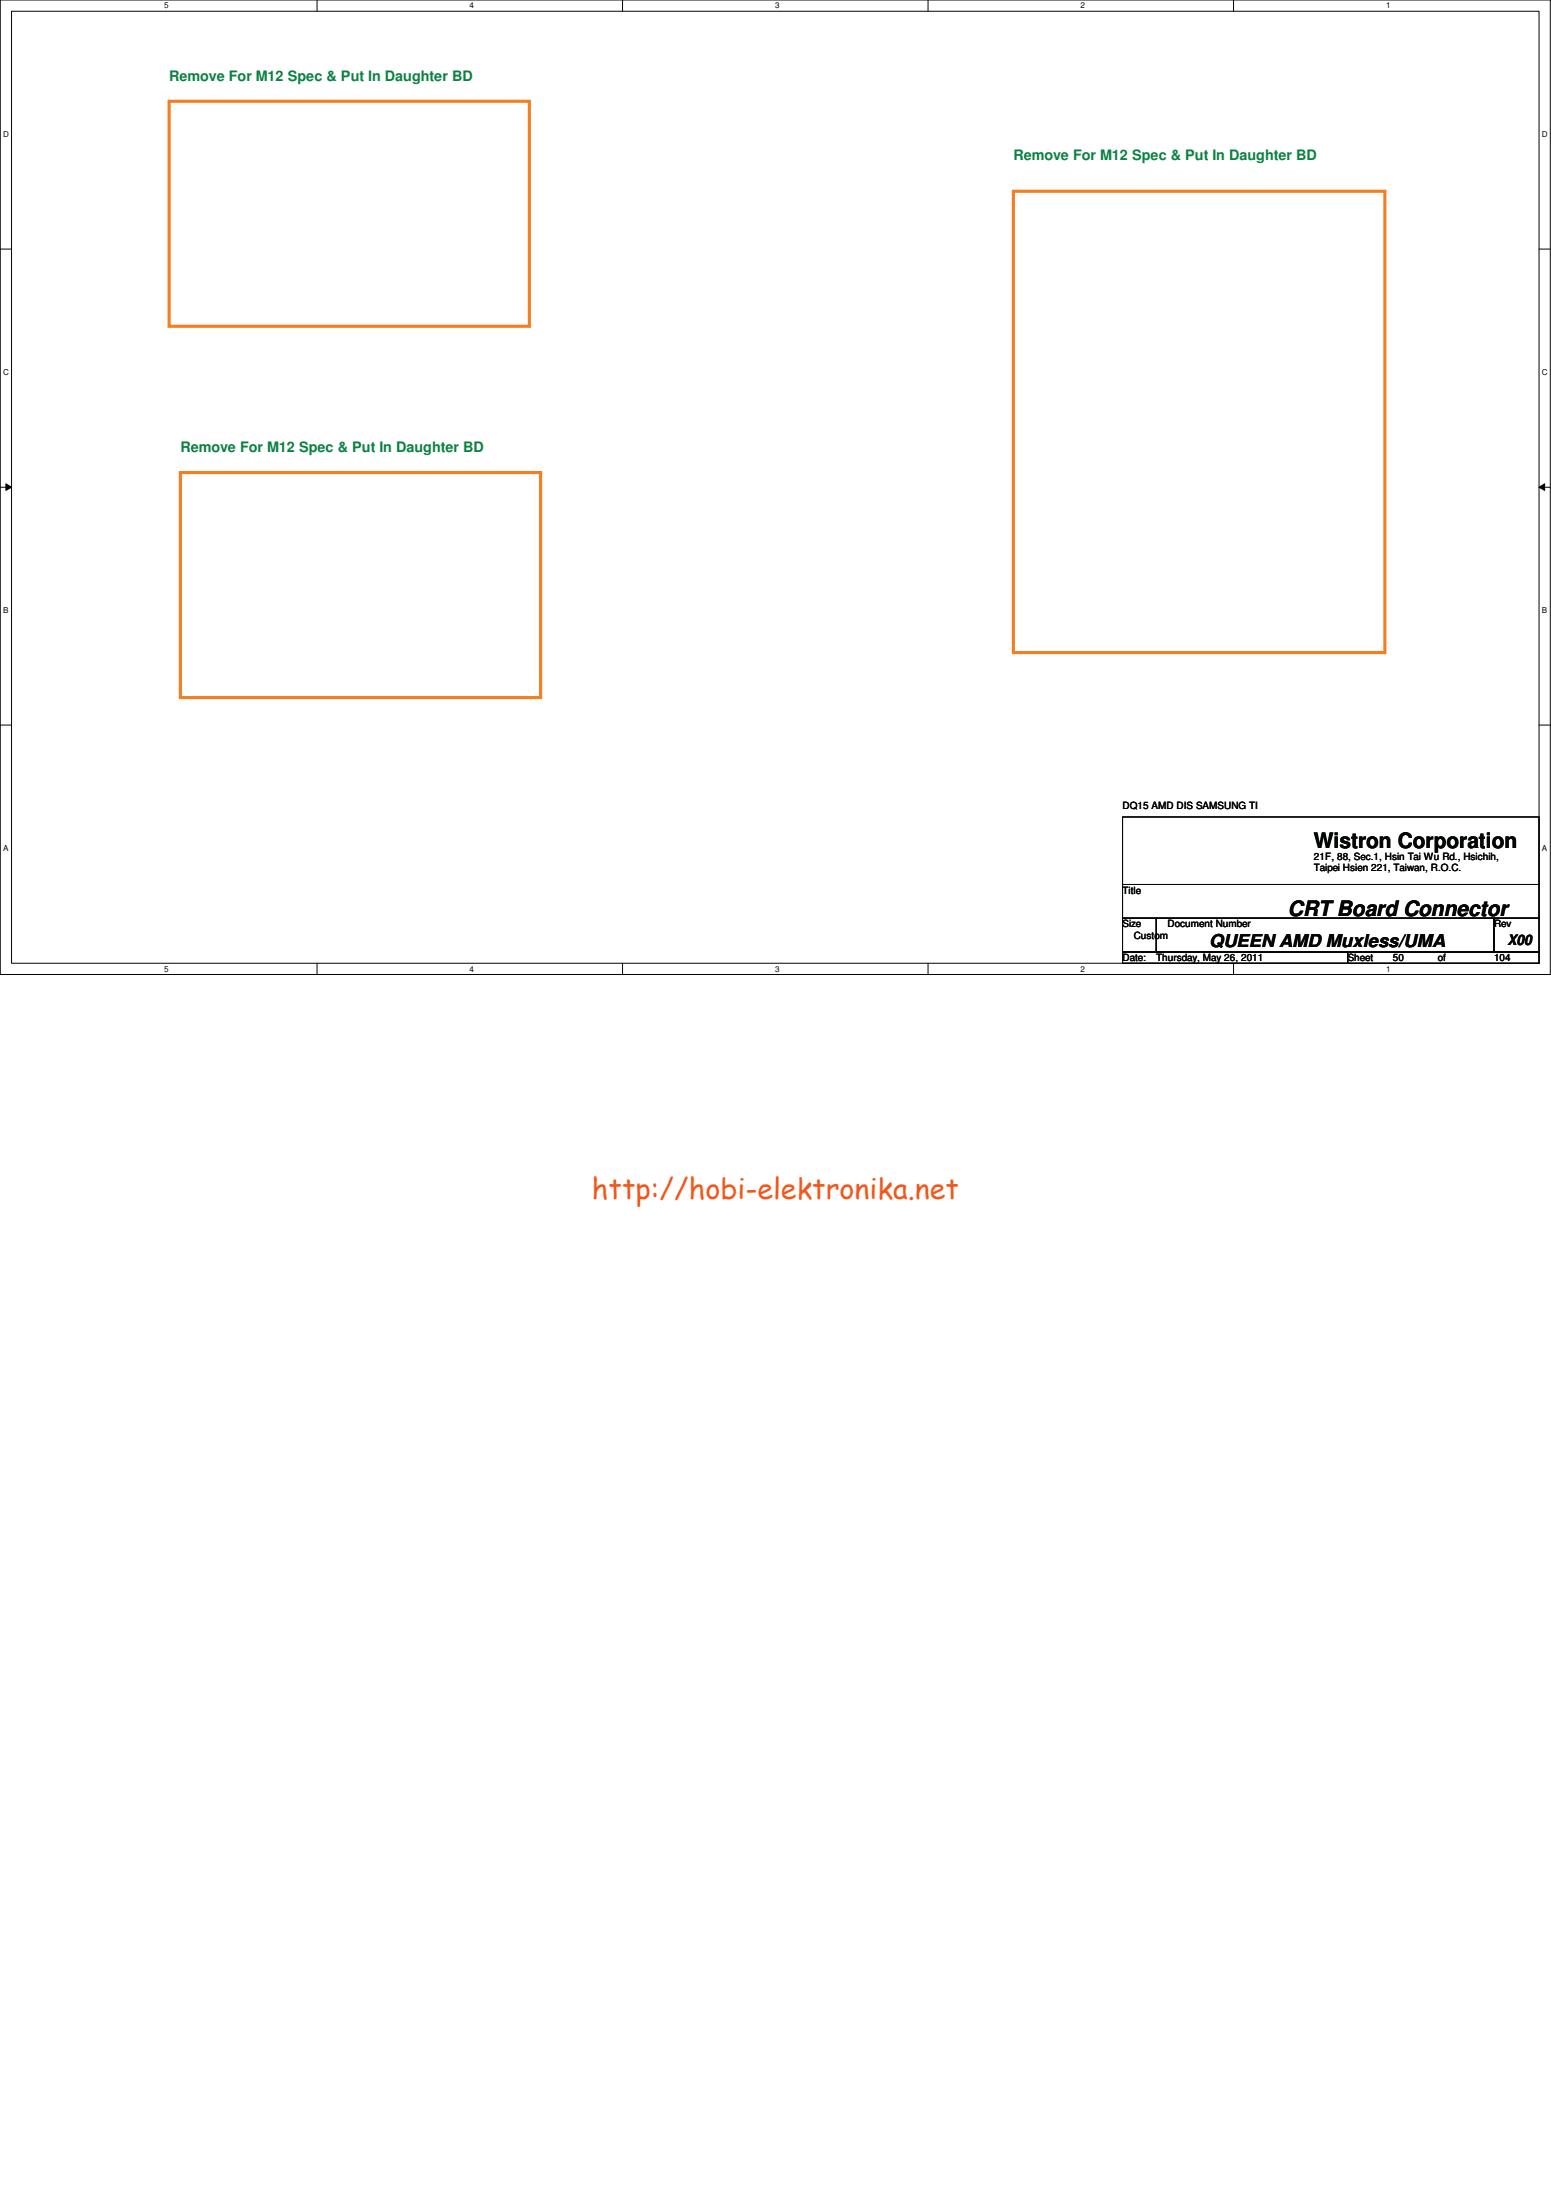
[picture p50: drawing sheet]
<svg xmlns="http://www.w3.org/2000/svg" width="210mm" height="297mm" viewBox="0 0 210 297" stroke-linecap="round" stroke-linejoin="round" font-family="sans-serif">
<defs><g id="words">
<text font-size="3.9" fill="#f15722" x="80.1" y="162.4">http://hobi-elektronika.net</text>
<g font-size="2.9" fill="#040505">
<text x="177.9" y="114.8">Wistron Corporation</text>
<text x="174.4" y="124.1">CRT Board Connector</text>
</g>
<text font-size="2.4" fill="#040505" x="163.7" y="128.2">QUEEN AMD Muxless/UMA</text>
<g font-size="1.9" fill="#0a8141">
<text x="22.9" y="11">Remove For M12 Spec &amp; Put In Daughter BD</text>
<text x="137.2" y="21.6">Remove For M12 Spec &amp; Put In Daughter BD</text>
<text x="24.4" y="61.3">Remove For M12 Spec &amp; Put In Daughter BD</text>
</g>
<text font-size="1.9" fill="#040505" x="204.1" y="128">X00</text>
<g font-size="1.4" fill="#040505">
<text x="152" y="109.6">DQ15 AMD DIS SAMSUNG TI</text>
<text x="177.9" y="116.5">21F, 88, Sec.1, Hsin Tai Wu Rd., Hsichih,</text>
<text x="177.9" y="118">Taipei Hsien 221, Taiwan, R.O.C.</text>
<text x="152" y="121">Title</text>
<text x="152" y="125.6">Size</text>
<text x="158.1" y="125.6">Document Number</text>
<text x="202.3" y="125.6">Rev</text>
<text x="152" y="130.2">Date:</text>
<text x="153.5" y="127.1">Custom</text>
<text x="156.5" y="130.2">Thursday, May 26, 2011</text>
<text x="182.5" y="130.2">Sheet</text>
<text x="188.5" y="130.2">50</text>
<text x="194.6" y="130.2">of</text>
<text x="202.3" y="130.2">104</text>
</g>
<g font-size="1.1" fill="#040505">
<text x="22.2" y="1.1">5</text>
<text x="63.6" y="1.1">4</text>
<text x="104.9" y="1.1">3</text>
<text x="146.3" y="1.1">2</text>
<text x="187.7" y="1.1">1</text>
<text x=".4" y="18.6">D</text>
<text x="208.7" y="18.6">D</text>
<text x=".4" y="50.8">C</text>
<text x="208.7" y="50.8">C</text>
<text x=".4" y="83.1">B</text>
<text x="208.7" y="83.1">B</text>
<text x=".4" y="115.3">A</text>
<text x="208.7" y="115.3">A</text>
<text x="22.2" y="131.6">5</text>
<text x="63.6" y="131.6">4</text>
<text x="104.9" y="131.6">3</text>
<text x="146.3" y="131.6">2</text>
<text x="187.7" y="131.6">1</text>
</g>
</g></defs>
<path d="M0 0h209.9v132h-209.9zM1.6 1.5h206.8v129h-206.8z" fill="none" stroke="#040505" stroke-width=".14"/>
<g fill="#fff">
<path d="M22.2 .2h.6v1.2h-.6z"/>
<path d="M22.2 130.6h.6v1.2h-.6z"/>
</g>
<path d="M42.9 0v1.5M42.9 130.5v1.5" fill="none" stroke="#040505" stroke-width=".14"/>
<g fill="#fff">
<path d="M63.6 .2h.6v1.2h-.6z"/>
<path d="M63.6 130.6h.6v1.2h-.6z"/>
</g>
<path d="M84.3 0v1.5M84.3 130.5v1.5" fill="none" stroke="#040505" stroke-width=".14"/>
<g fill="#fff">
<path d="M104.9 .2h.6v1.2h-.6z"/>
<path d="M104.9 130.6h.6v1.2h-.6z"/>
</g>
<path d="M125.6 0v1.5M125.6 130.5v1.5" fill="none" stroke="#040505" stroke-width=".14"/>
<g fill="#fff">
<path d="M146.3 .2h.6v1.2h-.6z"/>
<path d="M146.3 130.6h.6v1.2h-.6z"/>
</g>
<path d="M167 0v1.5M167 130.5v1.5" fill="none" stroke="#040505" stroke-width=".14"/>
<g fill="#fff">
<path d="M187.7 .2h.6v1.2h-.6z"/>
<path d="M187.7 130.6h.6v1.2h-.6z"/>
<path d="M.4 17.6h.8v1.2h-.8z"/>
<path d="M208.7 17.6h.8v1.2h-.8z"/>
<path d="M.4 49.8h.8v1.2h-.8z"/>
<path d="M208.7 49.8h.8v1.2h-.8z"/>
</g>
<path d="M0 33.7h1.6M208.4 33.7h1.5" fill="none" stroke="#040505" stroke-width=".14"/>
<g fill="#fff">
<path d="M.4 82.1h.7v1.2h-.7z"/>
<path d="M208.7 82.1h.8v1.2h-.8z"/>
</g>
<path d="M0 66h1.6M208.4 66h1.5" fill="none" stroke="#040505" stroke-width=".14"/>
<path d="M.8 65.5l.8 .5-.8 .4z" fill="#040505"/>
<path d="M.8 65.5l.8 .5-.8 .4z" fill="none" stroke="#040505" stroke-width=".14"/>
<path d="M208.4 66l.7-.5v.9z" fill="#040505"/>
<path d="M208.4 66l.7-.5v.9z" fill="none" stroke="#040505" stroke-width=".14"/>
<g fill="#fff">
<path d="M.4 114.3h.7v1.2h-.7z"/>
<path d="M208.7 114.3h.8v1.2h-.8z"/>
</g>
<path d="M0 98.2h1.6M208.4 98.2h1.5M152 110.7h56.4v9.1h-56.4zM152 119.8h56.4v4.6h-56.4zM152 124.4h4.5v4.5h-4.5zM152 128.9h30.5v1.6h-30.5zM156.5 124.4h45.8v4.5h-45.8zM182.5 128.9h25.9v1.6h-25.9zM202.3 124.4h6.1v4.5h-6.1z" fill="none" stroke="#040505" stroke-width=".14"/>
<path d="M22.9 13.7h48.8v30.5h-48.8zM137.2 25.9h50.3v62.5h-50.3zM24.4 64h48.8v30.5h-48.8z" fill="none" stroke="#f57f20" stroke-width=".42"/>
<use href="#words"/>
</svg>
